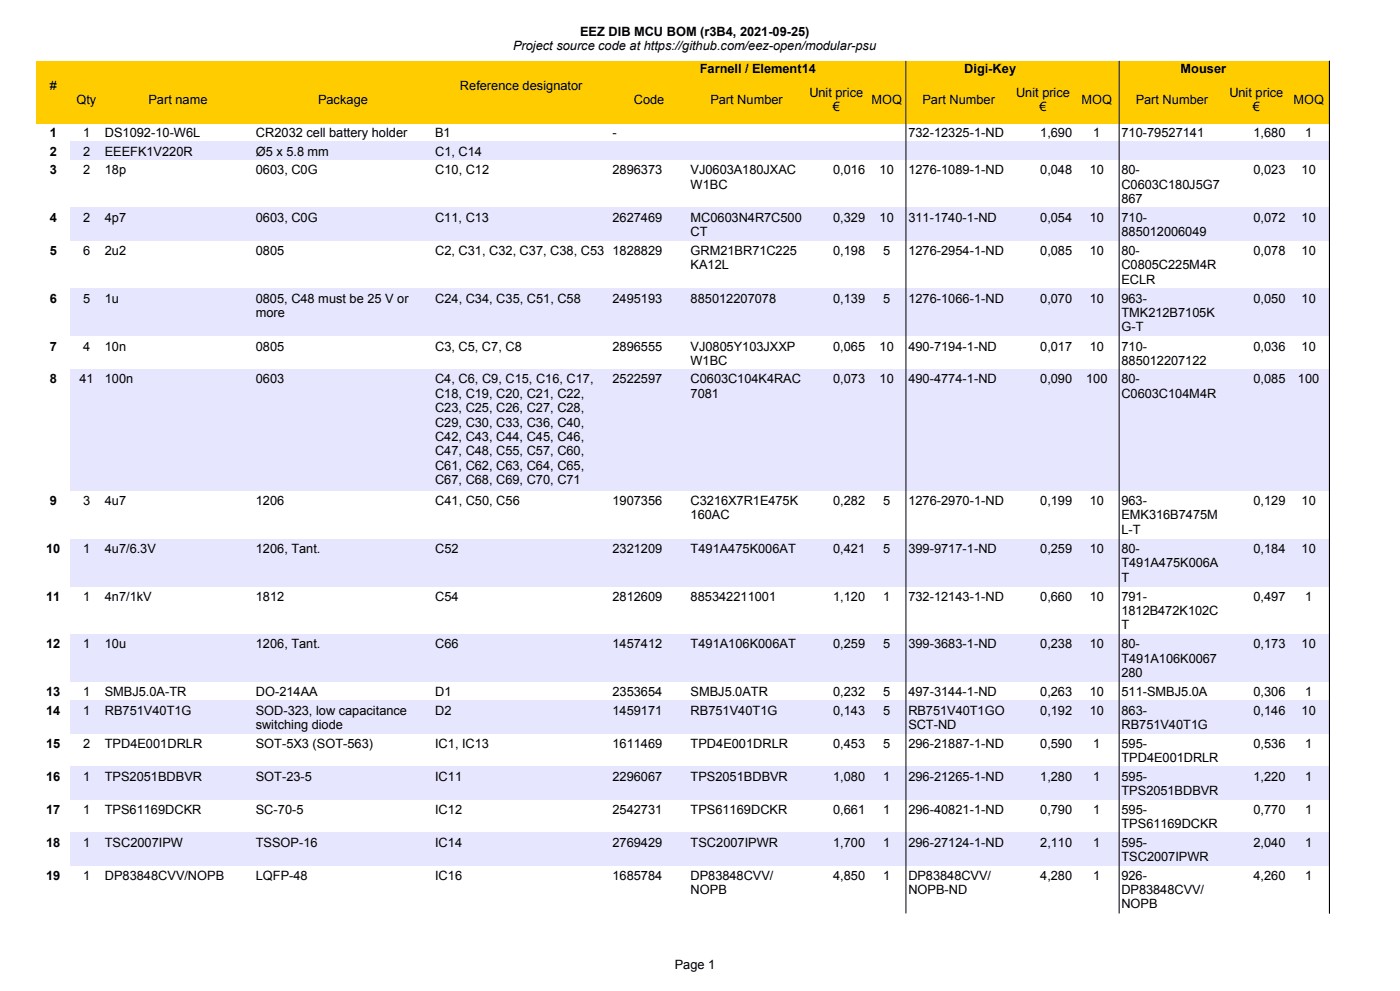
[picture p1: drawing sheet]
<svg xmlns="http://www.w3.org/2000/svg" width="297mm" height="210mm" viewBox="0 0 297 210" stroke-linecap="round" stroke-linejoin="round" font-family="sans-serif">
<defs><g id="words">
<g font-size="2.7">
<text x="108.8" y="10.6">Project source code at https://github.com/eez-open/modular-psu</text>
<text x="123.1" y="7.5">EEZ DIB MCU BOM (r3B4, 2021-09-25)</text>
<text x="148.4" y="15.4">Farnell / Element14</text>
<text x="204.5" y="15.4">Digi-Key</text>
<text x="250.4" y="15.4">Mouser</text>
<text x="10.5" y="19">#</text>
<text x="16.2" y="22.1">Qty</text>
<text x="31.5" y="22.1">Part name</text>
<text x="67.5" y="22.1">Package</text>
<text x="97.5" y="19">Reference designator</text>
<text x="134.4" y="22.1">Code</text>
<text x="150.7" y="22.1">Part Number</text>
<text x="171.7" y="20.5">Unit price</text>
<text x="176.6" y="23.6">€</text>
<text x="184.8" y="22.1">MOQ</text>
<text x="195.6" y="22.1">Part Number</text>
<text x="215.5" y="20.5">Unit price</text>
<text x="220.5" y="23.6">€</text>
<text x="229.4" y="22.1">MOQ</text>
<text x="240.9" y="22.1">Part Number</text>
<text x="260.7" y="20.5">Unit price</text>
<text x="265.7" y="23.6">€</text>
<text x="274.3" y="22.1">MOQ</text>
<text x="10.5" y="29.1">1</text>
<text x="17.6" y="29.1">1</text>
<text x="22.2" y="29.1">DS1092-10-W6L</text>
<text x="54.3" y="29.1">CR2032 cell battery holder</text>
<text x="92.3" y="29.1">B1</text>
<text x="129.9" y="29.1">-</text>
<text x="192.7" y="29.1">732-12325-1-ND</text>
<text x="220.6" y="29.1">1,690</text>
<text x="231.9" y="29.1">1</text>
<text x="237.8" y="29.1">710-79527141</text>
<text x="265.9" y="29.1">1,680</text>
<text x="276.8" y="29.1">1</text>
<text x="10.5" y="33">2</text>
<text x="17.6" y="33">2</text>
<text x="22.2" y="33">EEEFK1V220R</text>
<text x="54.3" y="33">Ø5 x 5.8 mm</text>
<text x="92.3" y="33">C1, C14</text>
<text x="10.5" y="36.9">3</text>
<text x="17.6" y="36.9">2</text>
<text x="22.2" y="36.9">18p</text>
<text x="54.3" y="36.9">0603, C0G</text>
<text x="92.3" y="36.9">C10, C12</text>
<text x="129.9" y="36.9">2896373</text>
<text x="146.5" y="36.9">VJ0603A180JXAC</text>
<text x="146.5" y="40">W1BC</text>
<text x="176.7" y="36.9">0,016</text>
<text x="186.5" y="36.9">10</text>
<text x="192.7" y="36.9">1276-1089-1-ND</text>
<text x="220.6" y="36.9">0,048</text>
<text x="231.1" y="36.9">10</text>
<text x="237.8" y="36.9">80-</text>
<text x="237.8" y="40">C0603C180J5G7</text>
<text x="265.9" y="36.9">0,023</text>
<text x="276.1" y="36.9">10</text>
<text x="10.5" y="47.1">4</text>
<text x="17.6" y="47.1">2</text>
<text x="22.2" y="47.1">4p7</text>
<text x="54.3" y="47.1">0603, C0G</text>
<text x="92.3" y="47.1">C11, C13</text>
<text x="129.9" y="47.1">2627469</text>
<text x="146.5" y="47.1">MC0603N4R7C500</text>
<text x="176.7" y="47.1">0,329</text>
<text x="186.5" y="47.1">10</text>
<text x="192.7" y="47.1">311-1740-1-ND</text>
<text x="220.6" y="47.1">0,054</text>
<text x="231.1" y="47.1">10</text>
<text x="237.8" y="43">867</text>
<text x="237.9" y="47.1">710-</text>
<text x="265.9" y="47.1">0,072</text>
<text x="276.1" y="47.1">10</text>
<text x="146.5" y="50.1">CT</text>
<text x="237.9" y="50.1">885012006049</text>
<text x="10.5" y="54">5</text>
<text x="17.6" y="54">6</text>
<text x="22.2" y="54">2u2</text>
<text x="54.3" y="54">0805</text>
<text x="92.3" y="54">C2, C31, C32, C37, C38, C53</text>
<text x="129.9" y="54">1828829</text>
<text x="146.5" y="54">GRM21BR71C225</text>
<text x="146.5" y="57.1">KA12L</text>
<text x="176.7" y="54">0,198</text>
<text x="187.3" y="54">5</text>
<text x="192.7" y="54">1276-2954-1-ND</text>
<text x="220.6" y="54">0,085</text>
<text x="231.1" y="54">10</text>
<text x="237.8" y="54">80-</text>
<text x="237.8" y="57.1">C0805C225M4R</text>
<text x="265.9" y="54">0,078</text>
<text x="276.1" y="54">10</text>
<text x="10.5" y="64.2">6</text>
<text x="17.6" y="64.2">5</text>
<text x="22.2" y="64.2">1u</text>
<text x="54.3" y="64.2">0805, C48 must be 25 V or</text>
<text x="92.3" y="64.2">C24, C34, C35, C51, C58</text>
<text x="129.9" y="64.2">2495193</text>
<text x="146.5" y="64.2">885012207078</text>
<text x="176.7" y="64.2">0,139</text>
<text x="187.3" y="64.2">5</text>
<text x="192.7" y="64.2">1276-1066-1-ND</text>
<text x="220.6" y="64.2">0,070</text>
<text x="231.1" y="64.2">10</text>
<text x="237.8" y="60.1">ECLR</text>
<text x="237.8" y="64.2">963-</text>
<text x="265.9" y="64.2">0,050</text>
<text x="276.1" y="64.2">10</text>
<text x="54.3" y="67.2">more</text>
<text x="237.8" y="67.2">TMK212B7105K</text>
<text x="237.8" y="70.2">G-T</text>
<text x="10.5" y="74.3">7</text>
<text x="17.6" y="74.3">4</text>
<text x="22.2" y="74.3">10n</text>
<text x="54.3" y="74.3">0805</text>
<text x="92.3" y="74.3">C3, C5, C7, C8</text>
<text x="129.9" y="74.3">2896555</text>
<text x="146.5" y="74.3">VJ0805Y103JXXP</text>
<text x="146.5" y="77.3">W1BC</text>
<text x="176.7" y="74.3">0,065</text>
<text x="186.5" y="74.3">10</text>
<text x="192.7" y="74.3">490-7194-1-ND</text>
<text x="220.6" y="74.3">0,017</text>
<text x="231.1" y="74.3">10</text>
<text x="237.9" y="74.3">710-</text>
<text x="237.9" y="77.3">885012207122</text>
<text x="265.9" y="74.3">0,036</text>
<text x="276.1" y="74.3">10</text>
<text x="10.5" y="81.3">8</text>
<text x="16.8" y="81.3">41</text>
<text x="22.2" y="81.3">100n</text>
<text x="54.3" y="81.3">0603</text>
<text x="92.3" y="81.3">C4, C6, C9, C15, C16, C17,</text>
<text x="129.9" y="81.3">2522597</text>
<text x="146.5" y="81.3">C0603C104K4RAC</text>
<text x="176.7" y="81.3">0,073</text>
<text x="186.5" y="81.3">10</text>
<text x="192.7" y="81.3">490-4774-1-ND</text>
<text x="220.6" y="81.3">0,090</text>
<text x="230.4" y="81.3">100</text>
<text x="237.8" y="81.3">80-</text>
<text x="265.9" y="81.3">0,085</text>
<text x="275.3" y="81.3">100</text>
<text x="92.3" y="84.3">C18, C19, C20, C21, C22,</text>
<text x="92.3" y="87.4">C23, C25, C26, C27, C28,</text>
<text x="146.5" y="84.3">7081</text>
<text x="237.8" y="84.3">C0603C104M4R</text>
<text x="92.3" y="90.4">C29, C30, C33, C36, C40,</text>
<text x="92.3" y="93.5">C42, C43, C44, C45, C46,</text>
<text x="92.3" y="96.5">C47, C48, C55, C57, C60,</text>
<text x="92.3" y="99.5">C61, C62, C63, C64, C65,</text>
<text x="10.5" y="107.1">9</text>
<text x="17.6" y="107.1">3</text>
<text x="22.2" y="107.1">4u7</text>
<text x="54.3" y="107.1">1206</text>
<text x="92.3" y="107.1">C41, C50, C56</text>
<text x="92.3" y="102.6">C67, C68, C69, C70, C71</text>
<text x="129.9" y="107.1">1907356</text>
<text x="146.5" y="107.1">C3216X7R1E475K</text>
<text x="176.7" y="107.1">0,282</text>
<text x="187.3" y="107.1">5</text>
<text x="192.7" y="107.1">1276-2970-1-ND</text>
<text x="220.6" y="107.1">0,199</text>
<text x="231.1" y="107.1">10</text>
<text x="237.8" y="107.1">963-</text>
<text x="265.9" y="107.1">0,129</text>
<text x="276.1" y="107.1">10</text>
<text x="146.5" y="110.1">160AC</text>
<text x="237.8" y="110.1">EMK316B7475M</text>
<text x="237.8" y="113.2">L-T</text>
<text x="9.8" y="117.2">10</text>
<text x="17.6" y="117.2">1</text>
<text x="22.2" y="117.2">4u7/6.3V</text>
<text x="54.3" y="117.2">1206, Tant.</text>
<text x="92.3" y="117.2">C52</text>
<text x="129.9" y="117.2">2321209</text>
<text x="146.5" y="117.2">T491A475K006AT</text>
<text x="176.7" y="117.2">0,421</text>
<text x="187.3" y="117.2">5</text>
<text x="192.7" y="117.2">399-9717-1-ND</text>
<text x="220.6" y="117.2">0,259</text>
<text x="231.1" y="117.2">10</text>
<text x="237.8" y="117.2">80-</text>
<text x="265.9" y="117.2">0,184</text>
<text x="276.1" y="117.2">10</text>
<text x="237.8" y="120.2">T491A475K006A</text>
<text x="237.8" y="123.3">T</text>
<text x="9.8" y="127.3">11</text>
<text x="17.6" y="127.3">1</text>
<text x="22.2" y="127.3">4n7/1kV</text>
<text x="54.3" y="127.3">1812</text>
<text x="92.3" y="127.3">C54</text>
<text x="129.9" y="127.3">2812609</text>
<text x="146.5" y="127.3">885342211001</text>
<text x="176.7" y="127.3">1,120</text>
<text x="187.3" y="127.3">1</text>
<text x="192.7" y="127.3">732-12143-1-ND</text>
<text x="220.6" y="127.3">0,660</text>
<text x="231.1" y="127.3">10</text>
<text x="237.8" y="127.3">791-</text>
<text x="237.8" y="130.4">1812B472K102C</text>
<text x="265.9" y="127.3">0,497</text>
<text x="276.8" y="127.3">1</text>
<text x="9.8" y="137.4">12</text>
<text x="17.6" y="137.4">1</text>
<text x="22.2" y="137.4">10u</text>
<text x="54.3" y="137.4">1206, Tant.</text>
<text x="92.3" y="137.4">C66</text>
<text x="129.9" y="137.4">1457412</text>
<text x="146.5" y="137.4">T491A106K006AT</text>
<text x="176.7" y="137.4">0,259</text>
<text x="187.3" y="137.4">5</text>
<text x="192.7" y="137.4">399-3683-1-ND</text>
<text x="220.6" y="137.4">0,238</text>
<text x="231.1" y="137.4">10</text>
<text x="237.8" y="133.4">T</text>
<text x="237.8" y="137.4">80-</text>
<text x="265.9" y="137.4">0,173</text>
<text x="276.1" y="137.4">10</text>
<text x="237.8" y="140.5">T491A106K0067</text>
<text x="237.8" y="143.5">280</text>
<text x="9.8" y="147.6">13</text>
<text x="17.6" y="147.6">1</text>
<text x="22.2" y="147.6">SMBJ5.0A-TR</text>
<text x="54.3" y="147.6">DO-214AA</text>
<text x="92.3" y="147.6">D1</text>
<text x="129.9" y="147.6">2353654</text>
<text x="146.5" y="147.6">SMBJ5.0ATR</text>
<text x="176.7" y="147.6">0,232</text>
<text x="187.3" y="147.6">5</text>
<text x="192.7" y="147.6">497-3144-1-ND</text>
<text x="220.6" y="147.6">0,263</text>
<text x="231.1" y="147.6">10</text>
<text x="237.8" y="147.6">511-SMBJ5.0A</text>
<text x="265.9" y="147.6">0,306</text>
<text x="276.8" y="147.6">1</text>
<text x="9.8" y="151.5">14</text>
<text x="17.6" y="151.5">1</text>
<text x="22.2" y="151.5">RB751V40T1G</text>
<text x="54.3" y="151.5">SOD-323, low capacitance</text>
<text x="54.3" y="154.5">switching diode</text>
<text x="92.3" y="151.5">D2</text>
<text x="129.9" y="151.5">1459171</text>
<text x="146.5" y="151.5">RB751V40T1G</text>
<text x="176.7" y="151.5">0,143</text>
<text x="187.3" y="151.5">5</text>
<text x="192.7" y="151.5">RB751V40T1GO</text>
<text x="192.7" y="154.5">SCT-ND</text>
<text x="220.6" y="151.5">0,192</text>
<text x="231.1" y="151.5">10</text>
<text x="237.9" y="151.5">863-</text>
<text x="237.9" y="154.5">RB751V40T1G</text>
<text x="265.9" y="151.5">0,146</text>
<text x="276.1" y="151.5">10</text>
<text x="9.8" y="158.5">15</text>
<text x="17.6" y="158.5">2</text>
<text x="22.2" y="158.5">TPD4E001DRLR</text>
<text x="54.3" y="158.5">SOT-5X3 (SOT-563)</text>
<text x="92.3" y="158.5">IC1, IC13</text>
<text x="129.9" y="158.5">1611469</text>
<text x="146.5" y="158.5">TPD4E001DRLR</text>
<text x="176.7" y="158.5">0,453</text>
<text x="187.3" y="158.5">5</text>
<text x="192.7" y="158.5">296-21887-1-ND</text>
<text x="220.6" y="158.5">0,590</text>
<text x="231.9" y="158.5">1</text>
<text x="237.9" y="158.5">595-</text>
<text x="237.9" y="161.5">TPD4E001DRLR</text>
<text x="265.9" y="158.5">0,536</text>
<text x="276.8" y="158.5">1</text>
<text x="9.8" y="165.5">16</text>
<text x="17.6" y="165.5">1</text>
<text x="22.2" y="165.5">TPS2051BDBVR</text>
<text x="54.3" y="165.5">SOT-23-5</text>
<text x="92.3" y="165.5">IC11</text>
<text x="129.9" y="165.5">2296067</text>
<text x="146.5" y="165.5">TPS2051BDBVR</text>
<text x="176.7" y="165.5">1,080</text>
<text x="187.3" y="165.5">1</text>
<text x="192.7" y="165.5">296-21265-1-ND</text>
<text x="220.6" y="165.5">1,280</text>
<text x="231.9" y="165.5">1</text>
<text x="237.9" y="165.5">595-</text>
<text x="265.9" y="165.5">1,220</text>
<text x="276.8" y="165.5">1</text>
<text x="9.8" y="172.5">17</text>
<text x="17.6" y="172.5">1</text>
<text x="22.2" y="172.5">TPS61169DCKR</text>
<text x="54.3" y="172.5">SC-70-5</text>
<text x="92.3" y="172.5">IC12</text>
<text x="129.9" y="172.5">2542731</text>
<text x="146.5" y="172.5">TPS61169DCKR</text>
<text x="176.7" y="172.5">0,661</text>
<text x="187.3" y="172.5">1</text>
<text x="192.7" y="172.5">296-40821-1-ND</text>
<text x="220.6" y="172.5">0,790</text>
<text x="231.9" y="172.5">1</text>
<text x="237.9" y="168.5">TPS2051BDBVR</text>
<text x="237.9" y="172.5">595-</text>
<text x="265.9" y="172.5">0,770</text>
<text x="276.8" y="172.5">1</text>
<text x="9.8" y="179.5">18</text>
<text x="17.6" y="179.5">1</text>
<text x="22.2" y="179.5">TSC2007IPW</text>
<text x="54.3" y="179.5">TSSOP-16</text>
<text x="92.3" y="179.5">IC14</text>
<text x="129.9" y="179.5">2769429</text>
<text x="146.5" y="179.5">TSC2007IPWR</text>
<text x="176.7" y="179.5">1,700</text>
<text x="187.3" y="179.5">1</text>
<text x="192.7" y="179.5">296-27124-1-ND</text>
<text x="220.6" y="179.5">2,110</text>
<text x="231.9" y="179.5">1</text>
<text x="237.9" y="175.5">TPS61169DCKR</text>
<text x="237.9" y="179.5">595-</text>
<text x="265.9" y="179.5">2,040</text>
<text x="276.8" y="179.5">1</text>
<text x="237.9" y="182.5">TSC2007IPWR</text>
<text x="9.8" y="186.5">19</text>
<text x="17.6" y="186.5">1</text>
<text x="22.2" y="186.5">DP83848CVV/NOPB</text>
<text x="54.3" y="186.5">LQFP-48</text>
<text x="92.3" y="186.5">IC16</text>
<text x="129.9" y="186.5">1685784</text>
<text x="146.5" y="186.5">DP83848CVV/</text>
<text x="146.5" y="189.5">NOPB</text>
<text x="176.7" y="186.5">4,850</text>
<text x="187.3" y="186.5">1</text>
<text x="192.7" y="186.5">DP83848CVV/</text>
<text x="192.7" y="189.5">NOPB-ND</text>
<text x="220.6" y="186.5">4,280</text>
<text x="231.9" y="186.5">1</text>
<text x="237.8" y="186.5">926-</text>
<text x="237.8" y="189.5">DP83848CVV/</text>
<text x="265.9" y="186.5">4,260</text>
<text x="276.8" y="186.5">1</text>
<text x="237.8" y="192.5">NOPB</text>
<text x="143.1" y="205.3">Page 1</text>
</g>
</g></defs>
<path d="M7.6 12.9h274.3v13.2h-274.3z" fill-rule="evenodd" fill="#fc0"/>
<g fill="#e6e6ff">
<path d="M14.9 30h267v3.9h-267z" fill-rule="evenodd"/>
<path d="M14.9 44.1h267v7h-267z" fill-rule="evenodd"/>
<path d="M14.9 61.2h267v10.1h-267z" fill-rule="evenodd"/>
<path d="M14.9 78.3h267v25.8h-267z" fill-rule="evenodd"/>
<path d="M14.9 114.2h267v10.1h-267z" fill-rule="evenodd"/>
<path d="M14.9 134.4h267v10.2h-267z" fill-rule="evenodd"/>
<path d="M14.9 148.5h267v7h-267z" fill-rule="evenodd"/>
<path d="M14.9 162.5h267v7h-267z" fill-rule="evenodd"/>
<path d="M14.9 176.5h267v7h-267z" fill-rule="evenodd"/>
</g>
<path d="M192.1 12.9v180.7M237.4 12.9v180.7M282 12.9v180.7" fill="none" stroke="#000" stroke-width=".21"/>
<use href="#words"/>
</svg>
